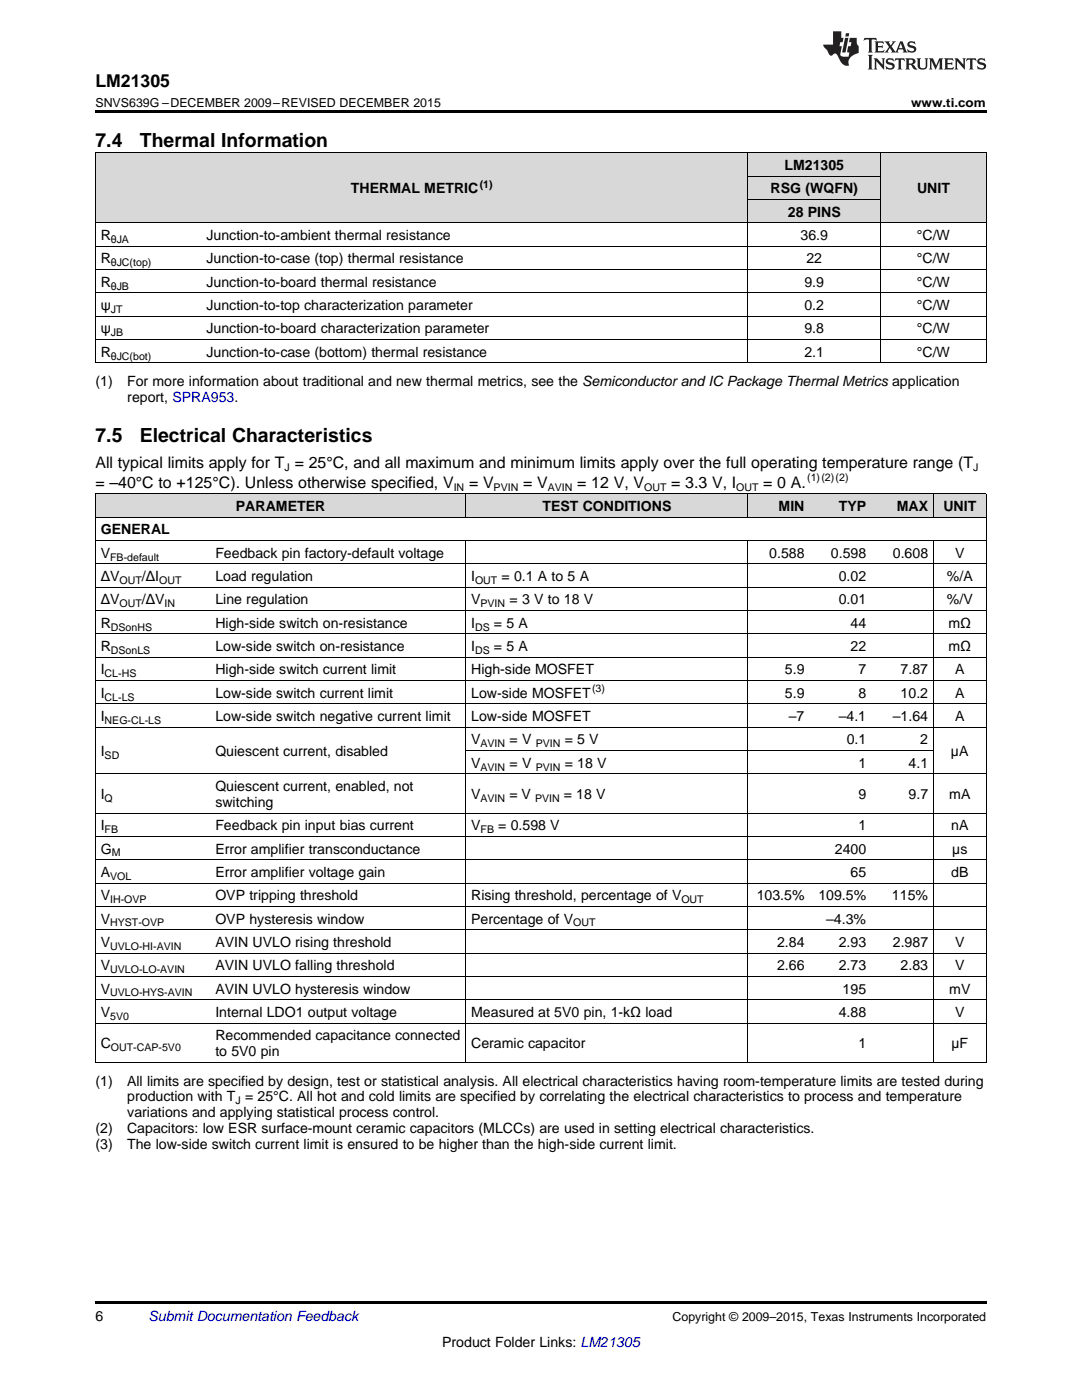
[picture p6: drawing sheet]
<svg xmlns="http://www.w3.org/2000/svg" width="216mm" height="279mm" viewBox="0 0 216 279" stroke-linecap="round" stroke-linejoin="round" font-family="sans-serif">
<defs><g id="words">
<g font-size="3.9">
<text x="19" y="29.3">7.4</text>
<text x="27.9" y="29.3">Thermal Information</text>
<text x="19" y="88.3">7.5</text>
<text x="27.9" y="88.3">Electrical Characteristics</text>
</g>
<text font-size="3.5" x="19" y="17.3">LM21305</text>
<g font-size="3.2">
<text x="19" y="93.5">All typical limits apply for T = 25°C, and all maximum and minimum limits apply over the full operating temperature range (T</text>
<text x="19" y="97.3">= –40°C to +125°C). Unless otherwise specified, V</text>
<text x="93.6" y="97.3">= V</text>
<text x="104.4" y="97.3">= V</text>
<text x="115.2" y="97.3">= 12 V, V</text>
<text x="133.9" y="97.3">= 3.3 V, I</text>
<text x="152.3" y="97.3">= 0 A.</text>
</g>
<g font-size="2.8">
<text x="156.5" y="33.9">LM21305</text>
<text x="70" y="38.6">THERMAL METRIC</text>
<text x="153.7" y="38.6">RSG (WQFN)</text>
<text x="183" y="38.6">UNIT</text>
<text x="20.1" y="47.9">R</text>
<text x="41.2" y="47.9">Junction-to-ambient thermal resistance</text>
<text x="157.2" y="43.3">28 PINS</text>
<text x="159.7" y="47.9">36.9</text>
<text x="183" y="47.9">°C/W</text>
<text x="20.1" y="52.6">R</text>
<text x="41.2" y="52.6">Junction-to-case (top) thermal resistance</text>
<text x="160.9" y="52.6">22</text>
<text x="183" y="52.6">°C/W</text>
<text x="20.1" y="57.2">R</text>
<text x="41.2" y="57.2">Junction-to-board thermal resistance</text>
<text x="160.5" y="57.2">9.9</text>
<text x="183" y="57.2">°C/W</text>
<text x="20.1" y="61.9">ψ</text>
<text x="41.2" y="61.9">Junction-to-top characterization parameter</text>
<text x="160.5" y="61.9">0.2</text>
<text x="183" y="61.9">°C/W</text>
<text x="20.1" y="66.5">ψ</text>
<text x="20.1" y="71.2">R</text>
<text x="41.2" y="66.5">Junction-to-board characterization parameter</text>
<text x="41.2" y="71.2">Junction-to-case (bottom) thermal resistance</text>
<text x="160.5" y="66.5">9.8</text>
<text x="160.5" y="71.2">2.1</text>
<text x="183" y="66.5">°C/W</text>
<text x="183" y="71.2">°C/W</text>
<text x="19" y="77">(1)</text>
<text x="25.4" y="77">For more information about traditional and new thermal metrics, see the Semiconductor and IC Package Thermal Metrics application</text>
<text x="25.4" y="80.2">report, SPRA953.</text>
<text x="47.1" y="102">PARAMETER</text>
<text x="108.2" y="102">TEST CONDITIONS</text>
<text x="155.4" y="102">MIN</text>
<text x="167.4" y="102">TYP</text>
<text x="178.9" y="102">MAX</text>
<text x="188.2" y="102">UNIT</text>
<text x="20.1" y="106.6">GENERAL</text>
<text x="20.1" y="111.3">V</text>
<text x="43" y="111.3">Feedback pin factory-default voltage</text>
<text x="153.5" y="111.3">0.588</text>
<text x="165.8" y="111.3">0.598</text>
<text x="178.2" y="111.3">0.608</text>
<text x="190.6" y="111.3">V</text>
<text x="20.1" y="116">ΔV</text>
<text x="28.3" y="116">/ΔI</text>
<text x="43" y="116">Load regulation</text>
<text x="94" y="116">I</text>
<text x="100.1" y="116">= 0.1 A to 5 A</text>
<text x="167.4" y="116">0.02</text>
<text x="188.9" y="116">%/A</text>
<text x="20.1" y="120.6">ΔV</text>
<text x="20.1" y="125.3">R</text>
<text x="28.3" y="120.6">/ΔV</text>
<text x="43" y="120.6">Line regulation</text>
<text x="43" y="125.3">High-side switch on-resistance</text>
<text x="94" y="120.6">V</text>
<text x="94" y="125.3">I</text>
<text x="98.6" y="125.3">= 5 A</text>
<text x="101.7" y="120.6">= 3 V to 18 V</text>
<text x="167.4" y="120.6">0.01</text>
<text x="169.7" y="125.3">44</text>
<text x="188.9" y="120.6">%/V</text>
<text x="189.3" y="125.3">mΩ</text>
<text x="20.1" y="129.9">R</text>
<text x="43" y="129.9">Low-side switch on-resistance</text>
<text x="94" y="129.9">I</text>
<text x="98.6" y="129.9">= 5 A</text>
<text x="169.7" y="129.9">22</text>
<text x="189.3" y="129.9">mΩ</text>
<text x="20.1" y="134.6">I</text>
<text x="43" y="134.6">High-side switch current limit</text>
<text x="94" y="134.6">High-side MOSFET</text>
<text x="156.6" y="134.6">5.9</text>
<text x="171.3" y="134.6">7</text>
<text x="179.7" y="134.6">7.87</text>
<text x="190.6" y="134.6">A</text>
<text x="20.1" y="139.2">I</text>
<text x="20.1" y="143.9">I</text>
<text x="43" y="139.2">Low-side switch current limit</text>
<text x="43" y="143.9">Low-side switch negative current limit</text>
<text x="94" y="139.2">Low-side MOSFET</text>
<text x="94" y="143.9">Low-side MOSFET</text>
<text x="156.6" y="139.2">5.9</text>
<text x="157.4" y="143.9">–7</text>
<text x="167.4" y="143.9">–4.1</text>
<text x="171.3" y="139.2">8</text>
<text x="178.2" y="143.9">–1.64</text>
<text x="179.7" y="139.2">10.2</text>
<text x="190.6" y="139.2">A</text>
<text x="190.6" y="143.9">A</text>
<text x="94" y="148.6">V</text>
<text x="101.7" y="148.6">= V</text>
<text x="112.7" y="148.6">= 5 V</text>
<text x="168.9" y="148.6">0.1</text>
<text x="183.6" y="148.6">2</text>
<text x="20.1" y="150.9">I</text>
<text x="43" y="150.9">Quiescent current, disabled</text>
<text x="94" y="153.2">V</text>
<text x="101.7" y="153.2">= V</text>
<text x="112.7" y="153.2">= 18 V</text>
<text x="171.3" y="153.2">1</text>
<text x="181.3" y="153.2">4.1</text>
<text x="189.8" y="150.9">µA</text>
<text x="20.1" y="159.5">I</text>
<text x="43" y="157.9">Quiescent current, enabled, not</text>
<text x="43" y="161">switching</text>
<text x="94" y="159.5">V</text>
<text x="101.6" y="159.5">= V</text>
<text x="112.5" y="159.5">= 18 V</text>
<text x="171.3" y="159.5">9</text>
<text x="181.3" y="159.5">9.7</text>
<text x="189.4" y="159.5">mA</text>
<text x="20.1" y="165.7">I</text>
<text x="43" y="165.7">Feedback pin input bias current</text>
<text x="94" y="165.7">V</text>
<text x="99.4" y="165.7">= 0.598 V</text>
<text x="171.3" y="165.7">1</text>
<text x="189.8" y="165.7">nA</text>
<text x="20.1" y="170.4">G</text>
<text x="43" y="170.4">Error amplifier transconductance</text>
<text x="166.6" y="170.4">2400</text>
<text x="190" y="170.4">µs</text>
<text x="20.1" y="175">A</text>
<text x="20.1" y="179.7">V</text>
<text x="43" y="175">Error amplifier voltage gain</text>
<text x="43" y="179.7">OVP tripping threshold</text>
<text x="94" y="179.7">Rising threshold, percentage of V</text>
<text x="151" y="179.7">103.5%</text>
<text x="163.3" y="179.7">109.5%</text>
<text x="169.7" y="175">65</text>
<text x="178" y="179.7">115%</text>
<text x="189.8" y="175">dB</text>
<text x="20.1" y="184.3">V</text>
<text x="43" y="184.3">OVP hysteresis window</text>
<text x="94" y="184.3">Percentage of V</text>
<text x="164.9" y="184.3">–4.3%</text>
<text x="20.1" y="189">V</text>
<text x="43" y="189">AVIN UVLO rising threshold</text>
<text x="155" y="189">2.84</text>
<text x="167.4" y="189">2.93</text>
<text x="178.2" y="189">2.987</text>
<text x="190.6" y="189">V</text>
<text x="20.1" y="193.6">V</text>
<text x="43" y="193.6">AVIN UVLO falling threshold</text>
<text x="155" y="193.6">2.66</text>
<text x="167.4" y="193.6">2.73</text>
<text x="179.7" y="193.6">2.83</text>
<text x="190.6" y="193.6">V</text>
<text x="20.1" y="198.3">V</text>
<text x="20.1" y="203">V</text>
<text x="43" y="198.3">AVIN UVLO hysteresis window</text>
<text x="43" y="203">Internal LDO1 output voltage</text>
<text x="94" y="203">Measured at 5V0 pin, 1-kΩ load</text>
<text x="167.4" y="203">4.88</text>
<text x="168.1" y="198.3">195</text>
<text x="189.4" y="198.3">mV</text>
<text x="190.6" y="203">V</text>
<text x="20.1" y="209.2">C</text>
<text x="43" y="207.6">Recommended capacitance connected</text>
<text x="94" y="209.2">Ceramic capacitor</text>
<text x="171.3" y="209.2">1</text>
<text x="189.9" y="209.2">µF</text>
<text x="43" y="210.8">to 5V0 pin</text>
<text x="19" y="216.6">(1)</text>
<text x="25.4" y="216.6">All limits are specified by design, test or statistical analysis. All electrical characteristics having room-temperature limits are tested during</text>
<text x="25.4" y="219.8">production with T = 25°C. All hot and cold limits are specified by correlating the electrical characteristics to process and temperature</text>
<text x="19" y="226.2">(2)</text>
<text x="25.4" y="226.2">Capacitors: low ESR surface-mount ceramic capacitors (MLCCs) are used in setting electrical characteristics.</text>
<text x="25.4" y="223">variations and applying statistical process control.</text>
<text x="19" y="229.3">(3)</text>
<text x="25.4" y="229.3">The low-side switch current limit is ensured to be higher than the high-side current limit.</text>
<text x="19" y="263.6">6</text>
<text x="88.2" y="268.9">Product Folder Links: LM21305</text>
</g>
<text font-size="2.8" fill="#0000c8" x="29.6" y="263.6">Submit Documentation Feedback</text>
<g font-size="2.5">
<text x="19" y="21.4">SNVS639G –DECEMBER 2009–REVISED DECEMBER 2015</text>
<text x="181.8" y="21.4">www.ti.com</text>
<text x="134.2" y="263.6">Copyright © 2009–2015, Texas Instruments Incorporated</text>
</g>
<g font-size="2.1">
<text x="95.7" y="37.5">(1)</text>
<text x="22.1" y="48.5">θJA</text>
<text x="22.1" y="53.1">θJC(top)</text>
<text x="22.1" y="57.8">θJB</text>
<text x="22.1" y="62.4">JT</text>
<text x="22.1" y="67.1">JB</text>
<text x="22.1" y="71.8">θJC(bot)</text>
<text x="56.8" y="94.1">J</text>
<text x="194.2" y="94.1">J</text>
<text x="90.5" y="98">IN</text>
<text x="98.5" y="98">PVIN</text>
<text x="109.3" y="98">AVIN</text>
<text x="128.5" y="98">OUT</text>
<text x="146.9" y="98">OUT</text>
<text x="161.1" y="96.1">(1)(2)(2)</text>
<text x="22" y="111.9">FB-default</text>
<text x="23.8" y="116.5">OUT</text>
<text x="31.7" y="116.5">OUT</text>
<text x="94.8" y="116.5">OUT</text>
<text x="22.1" y="125.8">DSonHS</text>
<text x="23.8" y="121.2">OUT</text>
<text x="32.8" y="121.2">IN</text>
<text x="94.8" y="125.8">DS</text>
<text x="95.9" y="121.2">PVIN</text>
<text x="22.1" y="130.5">DSonLS</text>
<text x="94.8" y="130.5">DS</text>
<text x="20.9" y="135.1">CL-HS</text>
<text x="20.9" y="139.8">CL-LS</text>
<text x="118.1" y="138.1">(3)</text>
<text x="20.9" y="144.5">NEG-CL-LS</text>
<text x="95.9" y="149.1">AVIN</text>
<text x="106.9" y="149.1">PVIN</text>
<text x="20.9" y="151.4">SD</text>
<text x="95.9" y="153.8">AVIN</text>
<text x="106.9" y="153.8">PVIN</text>
<text x="20.9" y="160">Q</text>
<text x="95.9" y="160">AVIN</text>
<text x="106.8" y="160">PVIN</text>
<text x="20.9" y="166.3">FB</text>
<text x="95.9" y="166.3">FB</text>
<text x="22.3" y="170.9">M</text>
<text x="22" y="175.6">VOL</text>
<text x="22" y="180.2">IH-OVP</text>
<text x="22" y="184.9">HYST-OVP</text>
<text x="114.4" y="184.9">OUT</text>
<text x="136" y="180.2">OUT</text>
<text x="22" y="189.5">UVLO-HI-AVIN</text>
<text x="22" y="194.2">UVLO-LO-AVIN</text>
<text x="22" y="198.9">UVLO-HYS-AVIN</text>
<text x="22" y="203.5">5V0</text>
<text x="22.1" y="209.8">OUT-CAP-5V0</text>
<text x="47" y="220.4">J</text>
</g>
</g></defs>
<g fill="#d8d8d8">
<path d="M19 98.6h22.9v4.7h-22.9z"/>
<path d="M41.9 98.6h51.1v4.7h-51.1z"/>
<path d="M93 98.6h56.3v4.7h-56.3z"/>
<path d="M149.3 98.6h12.3v4.7h-12.3z"/>
<path d="M161.6 98.6h12.4v4.7h-12.4z"/>
<path d="M174 98.6h12.3v4.7h-12.3z"/>
<path d="M186.3 98.6h10.5v4.7h-10.5z"/>
<path d="M19 30.6h21.1v13.9h-21.1z"/>
<path d="M40.1 30.6h109.2v13.9h-109.2z"/>
<path d="M149.3 39.9h26.4v4.6h-26.4z"/>
<path d="M175.7 30.6h21.1v13.9h-21.1z"/>
<path d="M149.3 35.2h26.4v4.7h-26.4z"/>
<path d="M149.3 30.6h26.4v4.6h-26.4z"/>
</g>
<path d="M19 22h177.8v.5h-177.8zM19 72.4l.2 .1zM149.2 72.4l.1 .1zM175.6 72.4l.1 .1zM196.7 72.4l.1 .1zM19 259.7h177.8v.5h-177.8z" fill="#000"/>
<g fill="none" stroke="#000" stroke-width=".2">
<path d="M19 30.5h177.8M19.1 30.5v42M149.2 30.5v42M149.3 39.8h26.4M149.3 35.2h26.4M175.7 30.5v42M196.8 30.5v42M19 58.4h177.8M19 53.8h177.8M19 49.1h177.8M19 44.5h177.8M19 72.4h177.8"/>
<path d="M19 67.8h177.8M19 63.1h177.8M19 98.5h177.8M19.1 98.6v113.5M92.9 98.6v4.7M149.2 98.6v4.7M186.2 98.6v4.7M196.8 98.6v113.5M19 117.2h177.8M19 112.5h177.8M19 107.9h177.8M19 103.2h177.8"/>
<path d="M92.9 107.9v104.2M149.2 107.9v104.2M186.2 107.9v104.2M19 135.8h177.8M19 131.1h177.8M19 126.5h177.8M19 121.8h177.8M19 154.4h177.8M19 145.1h177.8M19 140.5h177.8M93 149.8h93.3M19 176.2h177.8"/>
<path d="M19 171.6h177.8M19 166.9h177.8M19 162.3h177.8M19 199.5h177.8M19 194.9h177.8M19 190.2h177.8M19 185.5h177.8M19 180.9h177.8M19 212h177.8M19 204.2h177.8"/>
</g>
<g fill="#231f20">
<path d="M172.5 7.6l-.1 .5 .4-.2h.6v.1v2.1l-.2 .4h.9l-.2-.4v-2.1l.1-.1h.5l.5 .2-.2-.5zM174.5 8.3l.2 .3v1.5l-.2 .4h1.8l.2-.6a1.04 1.04 0 0 1-1.3 .2v-.7h.6l.3 .2v-.6l-.3 .2h-.6v-.6l.8-.1 .4 .3-.2-.5zM176.5 8.3l.9 1.1-.9 1.1h.8l-.2-.2 .4-.7 .5 .7-.2 .2h1.5l-.2-.2 .2-.4h.9l.1 .4-.2 .2h1l-.3-.3-.7-1.9h-.5l-.9 2-.8-1 .9-1h-.8l.1 .3-.4 .5-.3-.6 .1-.2zM179.7 8.6l.4 1h-.7zM181.3 8.4a.63 .63 0 0 0-.2 .7 .63 .63 0 0 0 .6 .4l.6 .2 .1 .2a.75 .75 0 0 1-.7 .4 .75 .75 0 0 1-.6-.5l.1 .7 .1-.1a1.11 1.11 0 0 0 1.5-.6 1.13 1.13 0 0 0-1.2-.8l-.1-.4a1.04 1.04 0 0 1 1.2 .2l-.2-.5-.2 .1-.4-.2zM173.2 10.9l.2 .4v2.2l-.2 .4h1l-.3-.4v-2.2l.3-.4zM174.3 11.6l.3 .4v1.5l-.3 .4h.8l-.2-.4v-1.3l1.5 1.7v-1.9l.2-.4h-.7l.2 .4v.9l-1.1-1.3zM177 11.8a.62 .62 0 0 0-.2 .7 .62 .62 0 0 0 .6 .4l.6 .1 .1 .3a.76 .76 0 0 1-.7 .3 .76 .76 0 0 1-.7-.4l.2 .7 .1-.1a1.11 1.11 0 0 0 1.5-.6 1.13 1.13 0 0 0-1.2-.8l-.1-.4a1.04 1.04 0 0 1 1.2 .2l-.2-.6-.2 .1-.5-.1zM178.7 11.6l-.2 .6a.61 .61 0 0 1 .8-.3v1.6l-.2 .4h.9l-.2-.4v-1.6a.63 .63 0 0 1 .7 .3l-.1-.6zM180.6 11.6l.3 .4v1.5l-.3 .4h1l-.2-.2-.1-.8 .6 .2a.76 .76 0 0 0 1.2 .7l-1-1a.58 .58 0 0 0 .6-.5 .58 .58 0 0 0-.5-.6zM181.4 11.9h.1a.45 .45 0 0 1 .5 .1 .45 .45 0 0 1 .1 .5l-.8 .2zM182.9 11.6l.2 .2a2.17 2.17 0 0 0 .3 1.9 .99 .99 0 0 0 1.6-.6v-1.1l.2-.4h-.7l.2 .2a1.92 1.92 0 0 1-.2 1.8 .6 .6 0 0 1-.9-.5v-1.1l.2-.4zM185.4 11.6l.2 .4v1.5l-.2 .4h.7l-.2-.4v-1.4l.8 1.8 .8-1.8v1.4l-.2 .4h.9l-.2-.4v-1.5l.2-.4h-.8l-.6 1.5-.6-1.5zM188.4 11.6l.2 .4v1.5l-.2 .4h1.8l.1-.6a1.04 1.04 0 0 1-1.2 .1v-.6h.5l.4 .2v-.6l-.4 .2h-.5v-.7h.8l.3 .3-.1-.6zM190.5 11.6l.2 .4v1.5l-.2 .4h.7l-.2-.4v-1.3l1.5 1.7v-1.9l.2-.4h-.7l.2 .4v.9l-1.1-1.3zM192.9 11.6l-.1 .6a.61 .61 0 0 1 .7-.3l.1 1.6-.3 .4h1l-.3-.4 .1-1.6a.63 .63 0 0 1 .7 .3l-.1-.6zM195.2 11.8a.62 .62 0 0 0-.2 .7 .62 .62 0 0 0 .6 .4l.6 .1 .1 .3a.76 .76 0 0 1-.7 .3 .76 .76 0 0 1-.6-.4l.1 .7 .1-.1a1.11 1.11 0 0 0 1.6-.6 1.13 1.13 0 0 0-1.3-.8l-.1-.4a1.04 1.04 0 0 1 1.2 .2l-.1-.6-.2 .1-.5-.1z"/>
<path d="M166.2 6.3v2.6h-1.9v.4l.8 .9a.91 .91 0 0 0 1 .8 .56 .56 0 0 1 .5-.3 .56 .56 0 0 1 .5 .3l.4 .8a1.53 1.53 0 0 0 1.9 1.2 1.54 1.54 0 0 1 1-2.1l.9-.3v-1.4a1.52 1.52 0 0 1-.4-1.6h-1.3l-.2 .8h.5l-.2 .8h-.5l-.1 1v.2l.4 .1-.2 .8a1.93 1.93 0 0 1-1.6-.3l.3-1.8h-.5l.2-.8h.4l.2-.8h-.4v-1.3zM168.6 7.6l-.6 2.9h.7l.6-2.9zM168.8 6.6l-.1 .7h.6l.2-.7z"/>
</g>
<use href="#words"/>
</svg>
